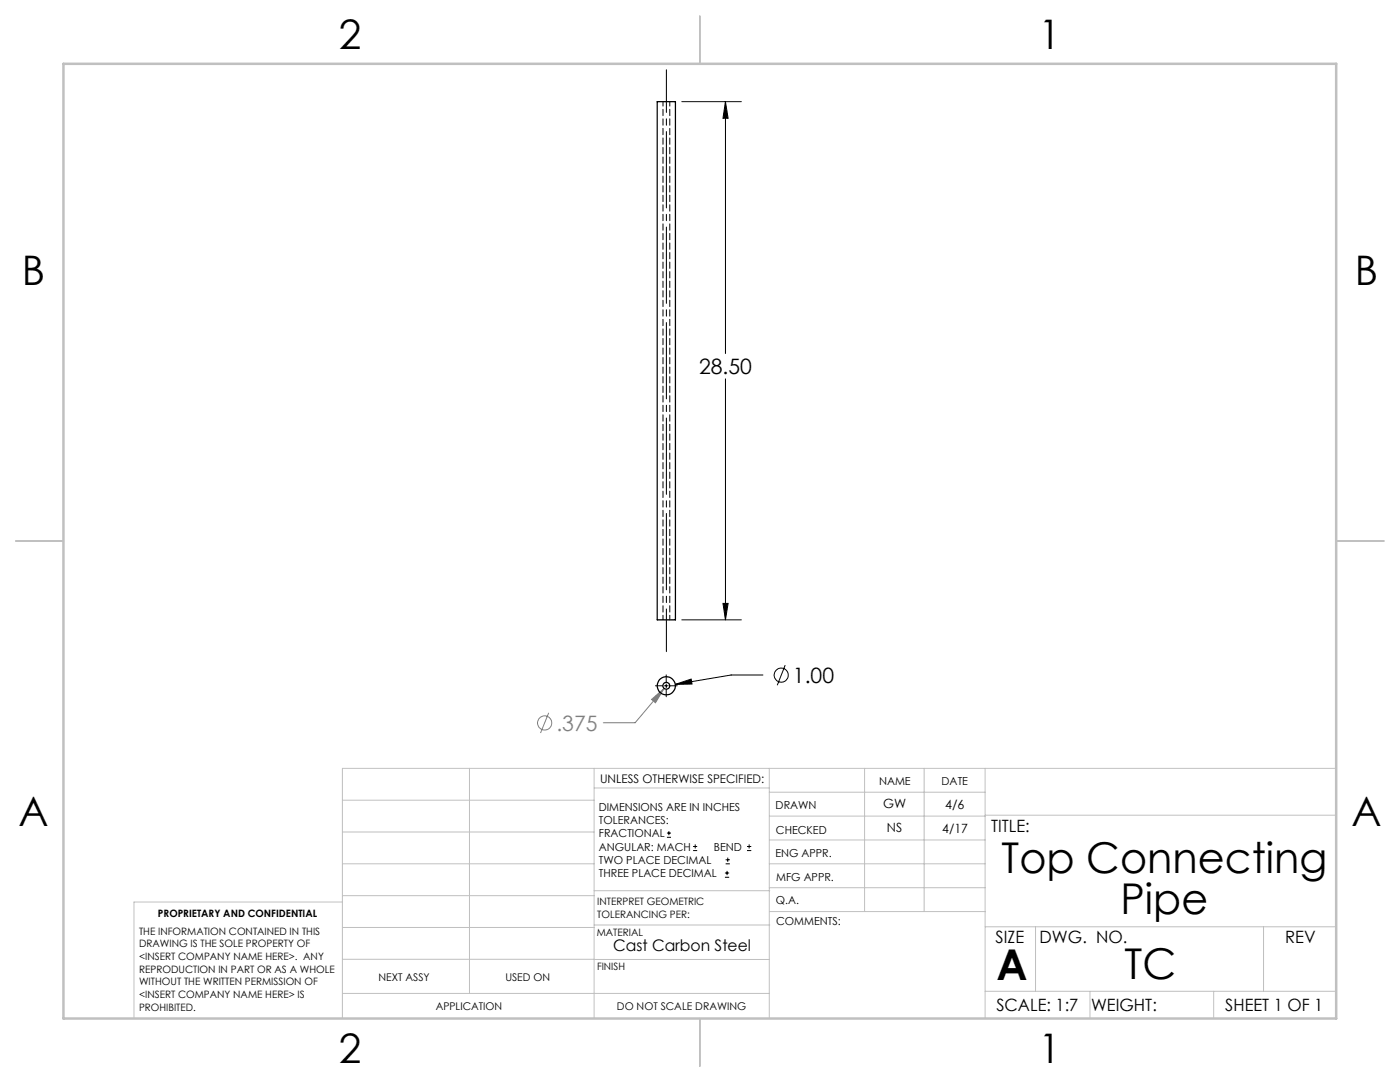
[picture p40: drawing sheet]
<svg xmlns="http://www.w3.org/2000/svg" width="279mm" height="216mm" viewBox="0 0 279 216" stroke-linecap="round" stroke-linejoin="round" font-family="sans-serif">
<defs><g id="words">
<g font-size="8.5">
<text x="199.9" y="174.2">Top Connecting</text>
<text x="223.6" y="182.3">Pipe</text>
<text x="198.9" y="195.5">A</text>
<text x="224.4" y="195.4">TC</text>
</g>
<g font-size="8.1">
<text x="67.6" y="9.7">2</text>
<text x="207.3" y="9.7">1</text>
<text x="4.4" y="57">B</text>
<text x="270.4" y="57">B</text>
<text x="3.7" y="164.9">A</text>
<text x="269.7" y="164.9">A</text>
<text x="67.6" y="212.2">2</text>
<text x="207.3" y="212.2">1</text>
</g>
<g font-size="4.2">
<text x="139.5" y="74.7">28.50</text>
<text x="158.3" y="136.3">1.00</text>
</g>
<text font-size="4.2" fill="#808080" x="111" y="145.8">.375</text>
<g font-size="3.4">
<text x="197.8" y="166">TITLE:</text>
<text x="198.7" y="188.1">SIZE</text>
<text x="207.5" y="188.1">DWG. NO.</text>
<text x="256.5" y="188.2">REV</text>
<text x="198.8" y="201.7">SCALE: 1:7</text>
<text x="217.7" y="201.8">WEIGHT:</text>
<text x="244.5" y="201.7">SHEET 1 OF 1</text>
</g>
<text font-size="3.2" x="122.4" y="189.8">Cast Carbon Steel</text>
<g font-size="2.5">
<text x="176.3" y="161.3">GW</text>
<text x="188.6" y="161.4">4/6</text>
<text x="177" y="166.1">NS</text>
<text x="188.1" y="166.2">4/17</text>
</g>
<text font-size="2.4" x="119.8" y="156.2">UNLESS OTHERWISE SPECIFIED:</text>
<g font-size="2.2">
<text x="119.5" y="161.8">DIMENSIONS ARE IN INCHES</text>
<text x="154.8" y="161.4">DRAWN</text>
<text x="175.4" y="156.6">NAME</text>
<text x="187.9" y="156.7">DATE</text>
<text x="119.5" y="164.4">TOLERANCES:</text>
<text x="119.5" y="167.1">FRACTIONAL</text>
<text x="154.9" y="166.3">CHECKED</text>
<text x="119.5" y="169.7">ANGULAR: MACH</text>
<text x="119.5" y="172.4">TWO PLACE DECIMAL</text>
<text x="142.5" y="169.7">BEND</text>
<text x="154.8" y="171">ENG APPR.</text>
<text x="119.5" y="175">THREE PLACE DECIMAL</text>
<text x="154.9" y="175.7">MFG APPR.</text>
<text x="154.9" y="180.4">Q.A.</text>
<text x="154.9" y="184.6">COMMENTS:</text>
</g>
<g font-size="2.1">
<text x="75.5" y="195.7">NEXT ASSY</text>
<text x="100.9" y="195.7">USED ON</text>
<text x="86.9" y="201.5">APPLICATION</text>
<text x="123.1" y="201.6">DO NOT SCALE DRAWING</text>
</g>
<g font-size="2">
<text x="31.5" y="182.9">PROPRIETARY AND CONFIDENTIAL</text>
<text x="119.2" y="180.6">INTERPRET GEOMETRIC</text>
<text x="119.2" y="183.1">TOLERANCING PER:</text>
<text x="27.8" y="186.5">THE INFORMATION CONTAINED IN THIS</text>
<text x="27.8" y="189">DRAWING IS THE SOLE PROPERTY OF</text>
<text x="27.8" y="191.6">&lt;INSERT COMPANY NAME HERE&gt;. ANY</text>
<text x="119.1" y="186.7">MATERIAL</text>
<text x="27.8" y="194.1">REPRODUCTION IN PART OR AS A WHOLE</text>
<text x="27.8" y="196.6">WITHOUT THE WRITTEN PERMISSION OF</text>
<text x="119.1" y="193.5">FINISH</text>
<text x="27.8" y="199.1">&lt;INSERT COMPANY NAME HERE&gt; IS</text>
<text x="27.8" y="201.7">PROHIBITED.</text>
</g>
</g></defs>
<g fill="none" stroke="#000" stroke-width=".2">
<path d="M136.1 20.3h11.9M144.8 20.3l.5 3.3h-1zM144.8 20.3v50.3M144.8 75.6v48.1M130.8 136.8h1.5M132.6 136.8h.7M133 134.7v1.4M133 136.5v.7M133 137.6v1.4M133.7 136.8h1.4M134.8 136.6l3.1-1.1 .2 1zM136.1 123.7h11.9"/>
<path d="M144.3 120.4h1l-.5 3.3zM152.3 134.7h-6.4l-11.1 1.9M156.7 132.7l-1.6 4M133.1 167.1h.8M133.1 166.2h.8M133.5 165.8v.9M138.3 169.7h.8M138.3 168.9h.8M138.7 168.5v.8M144.7 175h.8M144.7 174.2h.8M144.8 172.4h.9"/>
<path d="M144.8 171.6h.9M145.1 173.8v.8M145.2 171.1v.9M149.1 169.7h.8M149.1 168.9h.8M149.5 168.5v.8"/>
<circle cx="155.9" cy="134.7" r="1.41"/>
</g>
<g fill="none" stroke="#808080" stroke-width=".2">
<path d="M130 139.6l2.5-2.2-1.7 2.8zM132.5 137.4l-5.7 6.8h-6.4M109.5 142.2l-1.6 4.1"/>
<circle cx="108.7" cy="144.3" r="1.41"/>
</g>
<path d="M133 130v-116.1" fill="none" stroke="#000" stroke-width=".2" stroke-dasharray="15.2 1.3 1.3 1.3" stroke-dashoffset="6.7"/>
<g fill="none" stroke="#c0c0c0" stroke-width=".2">
<path d="M68.3 159.7h50.3M93.7 153.3v44.9M118.6 153.3v49.9M118.6 157.2h34.9M153.5 153.3v49.9M153.5 158.1h43.1M172.5 153.3v28.6M184.4 153.3v28.6M196.6 153.3v49.9M266.7 153.3h-198.4v49.9M68.3 178.7h50.3M68.3 172.4h50.3"/>
<path d="M68.3 166h50.3M68.3 180h-41.6v23.2M118.6 177.7h35M153.5 167.6h43.1M153.5 162.8h43.1M153.5 172.4h43.1M153.5 177.1h43.1M196.6 162.7h70.1M68.3 198.2h85.2M68.3 191.4l85.2 .1M68.3 185.1h50.3M118.6 184.6h35"/>
<path d="M153.6 181.9h43M196.6 197.8h70.1M196.6 184.9h70.1M206.7 184.9v12.9M217.5 197.8v5.4M242.2 197.8v5.4M252.2 184.9v12.9"/>
</g>
<path d="M139.7 3.2v9.5M3.1 107.9h9.6M266.7 107.9h9.5M139.7 203.2v9.6" fill="none" stroke="#c0c0c0" stroke-width=".25"/>
<path d="M12.7 12.7h254v190.5h-254z" fill="none" stroke="#c0c0c0" stroke-width=".5"/>
<path d="M134.8 136.6l3.3-.1-.2-1zM144.8 20.3l.5 3.3h-1zM144.3 120.4h1l-.5 3.3z" fill="#000"/>
<path d="M130 139.6l2.5-2.2-1.7 2.8z" fill="#808080"/>
<g fill="none" stroke="#000" stroke-width=".25">
<path d="M131.2 20.3h3.6v103.4h-3.6z"/>
<circle cx="133" cy="136.9" r=".69"/>
<circle cx="133" cy="136.8" r="1.81"/>
</g>
<path d="M132.3 20.3v103.4M133.7 123.7v-103.4" fill="none" stroke="#000" stroke-width=".2" stroke-dasharray="1.3 .6" stroke-dashoffset=".4"/>
<use href="#words"/>
</svg>
